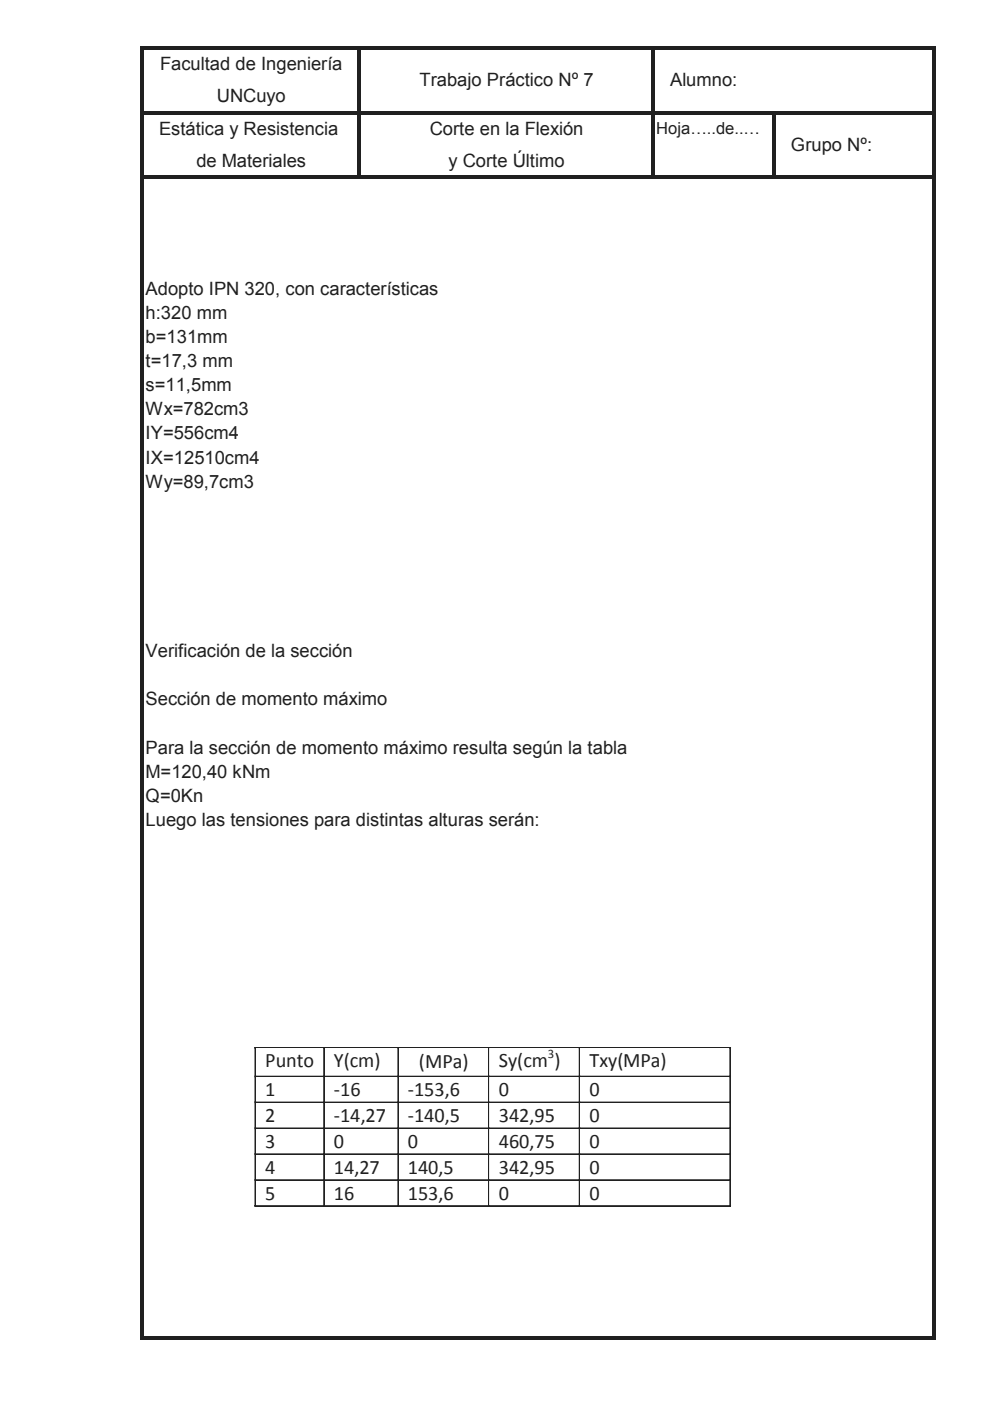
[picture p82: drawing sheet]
<svg xmlns="http://www.w3.org/2000/svg" width="210mm" height="297mm" viewBox="0 0 210 297" stroke-linecap="round" stroke-linejoin="round" font-family="sans-serif">
<defs><g id="words">
<g font-size="4.4" fill="#231f20">
<text x="56.2" y="226.3">Punto</text>
<text x="70.8" y="226.3">Y(cm)</text>
<text x="88.8" y="226.4">(MPa)</text>
<text x="105.8" y="226.3">Sy(cm )</text>
<text x="125" y="226.3">Τxy(MPa)</text>
<text x="56.2" y="232.4">1</text>
<text x="70.8" y="232.4">-16</text>
<text x="86.5" y="232.4">-153,6</text>
<text x="105.8" y="232.4">0</text>
<text x="125" y="232.4">0</text>
<text x="56.2" y="237.9">2</text>
<text x="70.8" y="237.9">-14,27</text>
<text x="86.5" y="237.9">-140,5</text>
<text x="105.8" y="237.9">342,95</text>
<text x="125" y="237.9">0</text>
<text x="56.2" y="243.4">3</text>
<text x="70.8" y="243.4">0</text>
<text x="86.5" y="243.4">0</text>
<text x="105.8" y="243.4">460,75</text>
<text x="125" y="243.4">0</text>
<text x="56.2" y="248.9">4</text>
<text x="70.8" y="248.9">14,27</text>
<text x="86.5" y="248.9">140,5</text>
<text x="105.8" y="248.9">342,95</text>
<text x="125" y="248.9">0</text>
<text x="56.2" y="254.4">5</text>
<text x="70.8" y="254.4">16</text>
<text x="86.5" y="254.4">153,6</text>
<text x="105.8" y="254.4">0</text>
<text x="125" y="254.4">0</text>
</g>
<g font-size="3.9" fill="#231f20">
<text x="33.9" y="14.8">Facultad de Ingeniería</text>
<text x="46" y="21.7">UNCuyo</text>
<text x="88.9" y="18.2">Trabajo Práctico Nº 7</text>
<text x="142.1" y="18.2">Alumno:</text>
<text x="33.7" y="28.5">Estática y Resistencia</text>
<text x="91.1" y="28.5">Corte en la Flexión</text>
<text x="41.6" y="35.4">de Materiales</text>
<text x="95.1" y="35.4">y Corte Último</text>
<text x="167.7" y="32">Grupo Nº:</text>
<text x="30.9" y="62.4">Adopto IPN 320, con características</text>
<text x="30.9" y="67.6">h:320 mm</text>
<text x="30.9" y="72.7">b=131mm</text>
<text x="30.9" y="77.8">t=17,3 mm</text>
<text x="30.9" y="82.9">s=11,5mm</text>
<text x="30.9" y="88">Wx=782cm3</text>
<text x="30.9" y="93.2">IY=556cm4</text>
<text x="30.9" y="98.3">IX=12510cm4</text>
<text x="30.9" y="103.4">Wy=89,7cm3</text>
<text x="30.9" y="139.3">Verificación de la sección</text>
<text x="30.9" y="149.5">Sección de momento máximo</text>
<text x="30.9" y="159.8">Para la sección de momento máximo resulta según la tabla</text>
<text x="30.9" y="164.9">M=120,40 kNm</text>
<text x="30.9" y="170">Q=0Kn</text>
<text x="30.9" y="175.1">Luego las tensiones para distintas alturas serán:</text>
</g>
<text font-size="3.5" fill="#231f20" x="139.1" y="28.4">Hoja…..de..…</text>
<text font-size="2.7" fill="#231f20" x="116.2" y="224.3">3</text>
</g></defs>
<g fill="#231f20">
<path d="M29.8 9.8h.7v274.3h-.7z" fill-rule="evenodd"/>
<path d="M75.8 10.5h.6v27.4h-.6z" fill-rule="evenodd"/>
<path d="M138.1 10.5h.7v27.4h-.7z" fill-rule="evenodd"/>
<path d="M197.7 10.5h.7v273.6h-.7z" fill-rule="evenodd"/>
<path d="M163.7 24.2h.7v13.7h-.7z" fill-rule="evenodd"/>
<path d="M30.5 9.8h167.9v.7h-167.9z" fill-rule="evenodd"/>
<path d="M30.5 23.5h167.9v.7h-167.9z" fill-rule="evenodd"/>
<path d="M30.5 37.3h167.9v.6h-167.9z" fill-rule="evenodd"/>
<path d="M30.5 283.4h167.9v.7h-167.9z" fill-rule="evenodd"/>
<path d="M54 222h.2v.2h-.2z" fill-rule="evenodd"/>
</g>
<path d="M54.2 222.1l-.1 .1" fill="none" stroke="#231f20" stroke-width=".21"/>
<path d="M54 222h.2v.2h-.2z" fill-rule="evenodd" fill="#231f20"/>
<path d="M54.2 222.1h14.4M68.6 222.1h-14.5v.1" fill="none" stroke="#231f20" stroke-width=".21"/>
<path d="M68.6 222h.2v.2h-.2z" fill-rule="evenodd" fill="#231f20"/>
<path d="M68.8 222.1h15.5M84.3 222.1h-15.7v.1" fill="none" stroke="#231f20" stroke-width=".21"/>
<path d="M84.3 222h.2v.2h-.2z" fill-rule="evenodd" fill="#231f20"/>
<path d="M84.5 222.1h19.1M103.5 222.1h-19.1v.1" fill="none" stroke="#231f20" stroke-width=".21"/>
<path d="M103.6 222h.2v.2h-.2z" fill-rule="evenodd" fill="#231f20"/>
<path d="M103.8 222.1h19M122.8 222.1h-19.2v.1" fill="none" stroke="#231f20" stroke-width=".21"/>
<path d="M122.8 222h.2v.2h-.2z" fill-rule="evenodd" fill="#231f20"/>
<path d="M123 222.1h31.7M154.7 222.1h-31.9v.1" fill="none" stroke="#231f20" stroke-width=".21"/>
<path d="M154.7 222h.2v.2h-.2z" fill-rule="evenodd" fill="#231f20"/>
<path d="M154.9 222.1l-.2 .1" fill="none" stroke="#231f20" stroke-width=".21"/>
<path d="M154.7 222h.2v.2h-.2z" fill-rule="evenodd" fill="#231f20"/>
<path d="M54.1 222.3v5.8M54.1 222.2v6M68.6 222.3v5.8M68.7 222.2v6M84.4 222.3v5.8M84.4 222.2v6M103.6 222.3v5.8M103.7 222.2v6M122.8 222.3v5.8M122.9 222.2v6M154.8 222.2v6M154.9 222.1h-.2v6" fill="none" stroke="#231f20" stroke-width=".21"/>
<path d="M54 228.2h.2v.1h-.2z" fill-rule="evenodd" fill="#231f20"/>
<path d="M54.2 228.2h14.4M68.6 228.2h-14.5v.1" fill="none" stroke="#231f20" stroke-width=".21"/>
<path d="M68.6 228.2h.2v.1h-.2z" fill-rule="evenodd" fill="#231f20"/>
<path d="M68.8 228.2h15.5M84.3 228.2h-15.7v.1" fill="none" stroke="#231f20" stroke-width=".21"/>
<path d="M84.3 228.2h.2v.1h-.2z" fill-rule="evenodd" fill="#231f20"/>
<path d="M84.5 228.2h19.1M103.5 228.2h-19.1v.1" fill="none" stroke="#231f20" stroke-width=".21"/>
<path d="M103.6 228.2h.2v.1h-.2z" fill-rule="evenodd" fill="#231f20"/>
<path d="M103.8 228.2h19M122.8 228.2h-19.2v.1" fill="none" stroke="#231f20" stroke-width=".21"/>
<path d="M122.8 228.2h.2v.1h-.2z" fill-rule="evenodd" fill="#231f20"/>
<path d="M123 228.2h31.7M154.7 228.2h-31.9v.1" fill="none" stroke="#231f20" stroke-width=".21"/>
<path d="M154.7 228.2h.2v.1h-.2z" fill-rule="evenodd" fill="#231f20"/>
<path d="M54.1 228.4v5.2M54.1 228.3v5.3M68.6 228.4v5.2M68.7 228.3v5.3M84.4 228.4v5.2M84.4 228.3v5.3M103.6 228.4v5.2M103.7 228.3v5.3M122.8 228.4v5.2M122.9 228.3v5.3M154.8 228.3v5.3M154.9 228.2h-.2v5.4" fill="none" stroke="#231f20" stroke-width=".21"/>
<path d="M54 233.6h.2v.2h-.2z" fill-rule="evenodd" fill="#231f20"/>
<path d="M54.2 233.7h14.4M68.6 233.7h-14.5v.1" fill="none" stroke="#231f20" stroke-width=".21"/>
<path d="M68.6 233.6h.2v.2h-.2z" fill-rule="evenodd" fill="#231f20"/>
<path d="M68.8 233.7h15.5M84.3 233.7h-15.7v.1" fill="none" stroke="#231f20" stroke-width=".21"/>
<path d="M84.3 233.6h.2v.2h-.2z" fill-rule="evenodd" fill="#231f20"/>
<path d="M84.5 233.7h19.1M103.5 233.7h-19.1v.1" fill="none" stroke="#231f20" stroke-width=".21"/>
<path d="M103.6 233.6h.2v.2h-.2z" fill-rule="evenodd" fill="#231f20"/>
<path d="M103.8 233.7h19M122.8 233.7h-19.2v.1" fill="none" stroke="#231f20" stroke-width=".21"/>
<path d="M122.8 233.6h.2v.2h-.2z" fill-rule="evenodd" fill="#231f20"/>
<path d="M123 233.7h31.7M154.7 233.7h-31.9v.1" fill="none" stroke="#231f20" stroke-width=".21"/>
<path d="M154.7 233.6h.2v.2h-.2z" fill-rule="evenodd" fill="#231f20"/>
<path d="M54.1 233.9v5.2M54.1 233.8v5.3M68.6 233.9v5.2M68.7 233.8v5.3M84.4 233.9v5.2M84.4 233.8v5.3M103.6 233.9v5.2M103.7 233.8v5.3M122.8 233.9v5.2M122.9 233.8v5.3M154.8 233.8v5.3M154.9 233.7h-.2v5.4" fill="none" stroke="#231f20" stroke-width=".21"/>
<path d="M54 239.1h.2v.2h-.2z" fill-rule="evenodd" fill="#231f20"/>
<path d="M54.2 239.2h14.4M68.6 239.2h-14.5v.1" fill="none" stroke="#231f20" stroke-width=".21"/>
<path d="M68.6 239.1h.2v.2h-.2z" fill-rule="evenodd" fill="#231f20"/>
<path d="M68.8 239.2h15.5M84.3 239.2h-15.7v.1" fill="none" stroke="#231f20" stroke-width=".21"/>
<path d="M84.3 239.1h.2v.2h-.2z" fill-rule="evenodd" fill="#231f20"/>
<path d="M84.5 239.2h19.1M103.5 239.2h-19.1v.1" fill="none" stroke="#231f20" stroke-width=".21"/>
<path d="M103.6 239.1h.2v.2h-.2z" fill-rule="evenodd" fill="#231f20"/>
<path d="M103.8 239.2h19M122.8 239.2h-19.2v.1" fill="none" stroke="#231f20" stroke-width=".21"/>
<path d="M122.8 239.1h.2v.2h-.2z" fill-rule="evenodd" fill="#231f20"/>
<path d="M123 239.2h31.7M154.7 239.2h-31.9v.1" fill="none" stroke="#231f20" stroke-width=".21"/>
<path d="M154.7 239.1h.2v.2h-.2z" fill-rule="evenodd" fill="#231f20"/>
<path d="M54.1 239.3v5.3M68.6 239.3v5.3M68.7 239.3v5.3M84.4 239.3v5.3M103.6 239.3v5.3M103.7 239.3v5.3M122.8 239.3v5.3M122.9 239.3v5.3M154.8 239.3v5.3M154.9 239.2h-.2v5.4" fill="none" stroke="#231f20" stroke-width=".21"/>
<path d="M54 244.6h.2v.2h-.2z" fill-rule="evenodd" fill="#231f20"/>
<path d="M54.2 244.7h14.4M68.6 244.6h-14.5v.2" fill="none" stroke="#231f20" stroke-width=".21"/>
<path d="M68.6 244.6h.2v.2h-.2z" fill-rule="evenodd" fill="#231f20"/>
<path d="M68.8 244.7h15.5M84.3 244.6h-15.7v.2" fill="none" stroke="#231f20" stroke-width=".21"/>
<path d="M84.3 244.6h.2v.2h-.2z" fill-rule="evenodd" fill="#231f20"/>
<path d="M84.5 244.7h19.1M103.5 244.6h-19.1v.2" fill="none" stroke="#231f20" stroke-width=".21"/>
<path d="M103.6 244.6h.2v.2h-.2z" fill-rule="evenodd" fill="#231f20"/>
<path d="M103.8 244.7h19M122.8 244.6h-19.2v.2" fill="none" stroke="#231f20" stroke-width=".21"/>
<path d="M122.8 244.6h.2v.2h-.2z" fill-rule="evenodd" fill="#231f20"/>
<path d="M123 244.7h31.7M154.7 244.6h-31.9v.2" fill="none" stroke="#231f20" stroke-width=".21"/>
<path d="M154.7 244.6h.2v.2h-.2z" fill-rule="evenodd" fill="#231f20"/>
<path d="M54.1 244.8v5.3M68.6 244.8v5.3M68.7 244.8v5.3M84.4 244.8v5.3M103.6 244.8v5.3M103.7 244.8v5.3M122.8 244.8v5.3M122.9 244.8v5.3M154.8 244.8v5.3M154.9 244.6h-.2v5.5" fill="none" stroke="#231f20" stroke-width=".21"/>
<path d="M54 250.1h.2v.2h-.2z" fill-rule="evenodd" fill="#231f20"/>
<path d="M54.2 250.2h14.4M68.6 250.1h-14.5v.2" fill="none" stroke="#231f20" stroke-width=".21"/>
<path d="M68.6 250.1h.2v.2h-.2z" fill-rule="evenodd" fill="#231f20"/>
<path d="M68.8 250.2h15.5M84.3 250.1h-15.7v.2" fill="none" stroke="#231f20" stroke-width=".21"/>
<path d="M84.3 250.1h.2v.2h-.2z" fill-rule="evenodd" fill="#231f20"/>
<path d="M84.5 250.2h19.1M103.5 250.1h-19.1v.2" fill="none" stroke="#231f20" stroke-width=".21"/>
<path d="M103.6 250.1h.2v.2h-.2z" fill-rule="evenodd" fill="#231f20"/>
<path d="M103.8 250.2h19M122.8 250.1h-19.2v.2" fill="none" stroke="#231f20" stroke-width=".21"/>
<path d="M122.8 250.1h.2v.2h-.2z" fill-rule="evenodd" fill="#231f20"/>
<path d="M123 250.2h31.7M154.7 250.1h-31.9v.2" fill="none" stroke="#231f20" stroke-width=".21"/>
<path d="M154.7 250.1h.2v.2h-.2z" fill-rule="evenodd" fill="#231f20"/>
<path d="M54.1 250.3v5.3M154.9 250.1l-.2 .2" fill="none" stroke="#231f20" stroke-width=".21"/>
<path d="M54 255.6h.2v.2h-.2z" fill-rule="evenodd" fill="#231f20"/>
<path d="M54.2 255.6l-.1 .2" fill="none" stroke="#231f20" stroke-width=".21"/>
<path d="M54 255.6h.2v.2h-.2z" fill-rule="evenodd" fill="#231f20"/>
<path d="M54.2 255.7h14.4M68.6 255.6h-14.5v.2M68.6 250.3v5.3M68.7 250.3v5.3" fill="none" stroke="#231f20" stroke-width=".21"/>
<path d="M68.6 255.6h.2v.2h-.2z" fill-rule="evenodd" fill="#231f20"/>
<path d="M68.8 255.7h15.5M84.3 255.6h-15.7v.2M84.4 250.3v5.3" fill="none" stroke="#231f20" stroke-width=".21"/>
<path d="M84.3 255.6h.2v.2h-.2z" fill-rule="evenodd" fill="#231f20"/>
<path d="M84.5 255.7h19.1M103.5 255.6h-19.1v.2M103.6 250.3v5.3M103.7 250.3v5.3" fill="none" stroke="#231f20" stroke-width=".21"/>
<path d="M103.6 255.6h.2v.2h-.2z" fill-rule="evenodd" fill="#231f20"/>
<path d="M103.8 255.7h19M122.8 255.6h-19.2v.2M122.8 250.3v5.3M122.9 250.3v5.3" fill="none" stroke="#231f20" stroke-width=".21"/>
<path d="M122.8 255.6h.2v.2h-.2z" fill-rule="evenodd" fill="#231f20"/>
<path d="M123 255.7h31.7M154.7 255.6h-31.9v.2M154.7 250.3v5.3M154.8 250.3v5.3" fill="none" stroke="#231f20" stroke-width=".21"/>
<path d="M154.7 255.6h.2v.2h-.2z" fill-rule="evenodd" fill="#231f20"/>
<path d="M154.9 255.6l-.2 .2" fill="none" stroke="#231f20" stroke-width=".21"/>
<path d="M154.7 255.6h.2v.2h-.2z" fill-rule="evenodd" fill="#231f20"/>
<path d="M154.9 255.6l-.2 .2" fill="none" stroke="#231f20" stroke-width=".21"/>
<use href="#words"/>
</svg>
